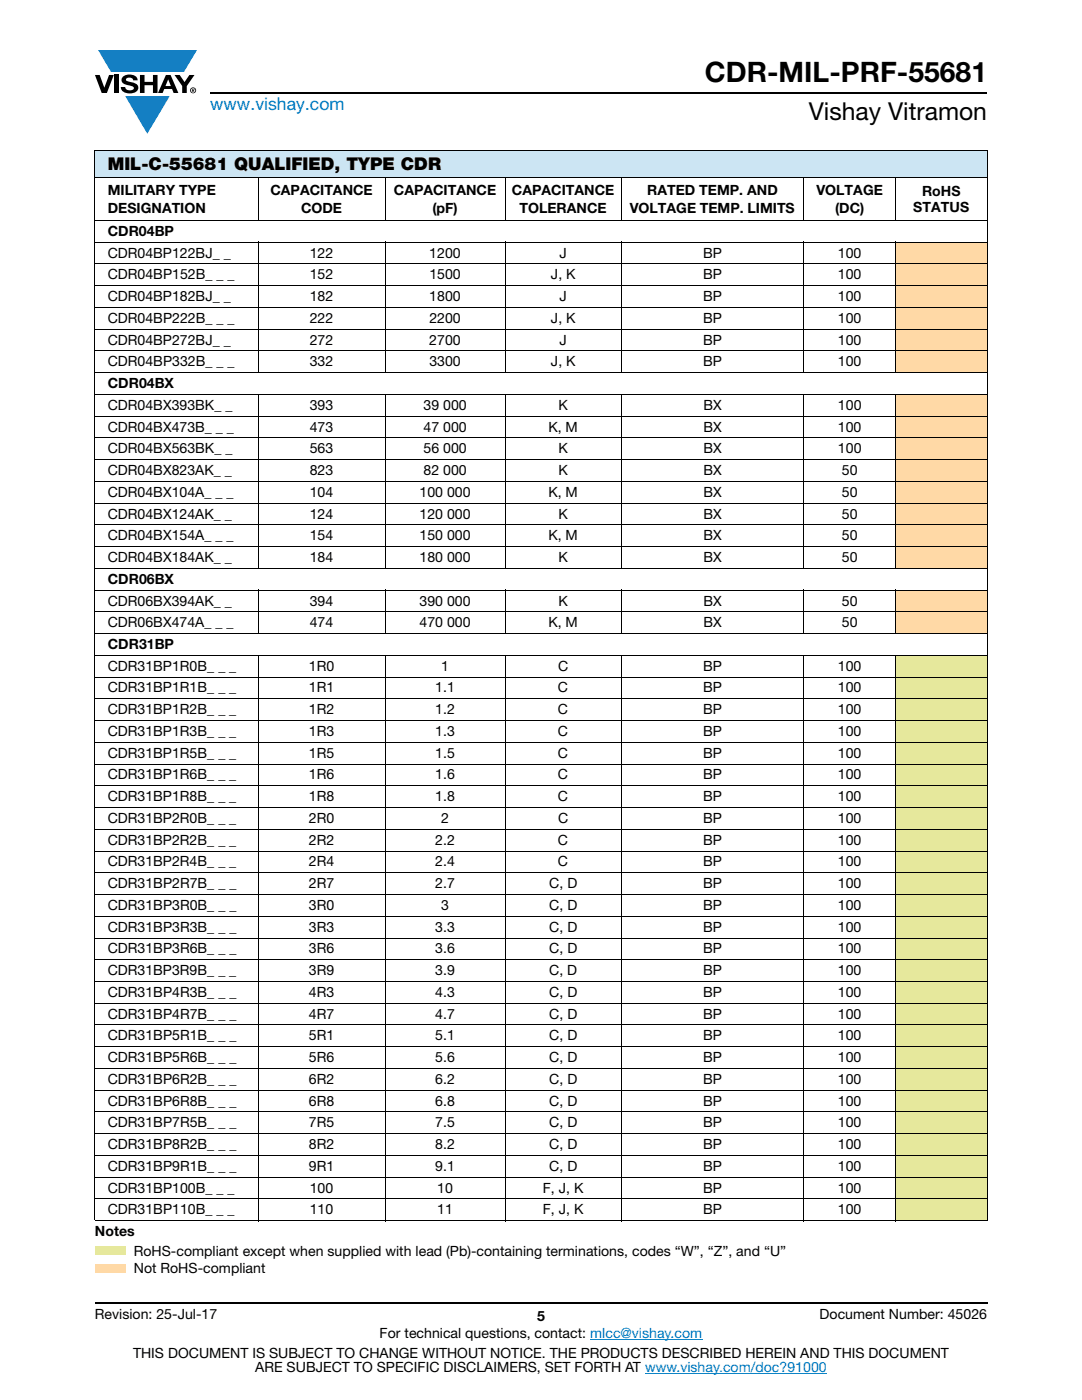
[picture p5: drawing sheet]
<svg xmlns="http://www.w3.org/2000/svg" width="216mm" height="279mm" viewBox="0 0 216 279" stroke-linecap="round" stroke-linejoin="round" font-family="sans-serif">
<defs><g id="words">
<text font-size="5.6" x="140.6" y="16.4">CDR-MIL-PRF-55681</text>
<text font-size="4.9" x="161.4" y="24">Vishay Vitramon</text>
<text font-size="3.5" fill="#007ec4" x="42" y="21.9">www.vishay.com</text>
<text font-size="3.5" x="21.5" y="34">MIL-C-55681 QUALIFIED, TYPE CDR</text>
<g font-size="2.8">
<text x="21.5" y="38.9">MILITARY TYPE</text>
<text x="54" y="38.9">CAPACITANCE</text>
<text x="78.6" y="38.9">CAPACITANCE</text>
<text x="102.1" y="38.9">CAPACITANCE</text>
<text x="129.1" y="38.9">RATED TEMP. AND</text>
<text x="162.9" y="38.9">VOLTAGE</text>
<text x="184" y="39.1">RoHS</text>
<text x="21.5" y="47.1">CDR04BP</text>
<text x="21.5" y="42.4">DESIGNATION</text>
<text x="60.1" y="42.4">CODE</text>
<text x="86.3" y="42.4">(pF)</text>
<text x="103.7" y="42.4">TOLERANCE</text>
<text x="125.6" y="42.4">VOLTAGE TEMP. LIMITS</text>
<text x="166.6" y="42.4">(DC)</text>
<text x="182.2" y="42.2">STATUS</text>
<text x="21.5" y="51.4">CDR04BP122BJ_ _</text>
<text x="61.8" y="51.4">122</text>
<text x="85.7" y="51.4">1200</text>
<text x="111.6" y="51.4">J</text>
<text x="140.3" y="51.4">BP</text>
<text x="167.2" y="51.4">100</text>
<text x="21.5" y="55.8">CDR04BP152B_ _ _</text>
<text x="61.8" y="55.8">152</text>
<text x="85.7" y="55.8">1500</text>
<text x="109.9" y="55.8">J, K</text>
<text x="140.3" y="55.8">BP</text>
<text x="167.2" y="55.8">100</text>
<text x="21.5" y="60.1">CDR04BP182BJ_ _</text>
<text x="21.5" y="64.4">CDR04BP222B_ _ _</text>
<text x="61.8" y="64.4">222</text>
<text x="61.8" y="60.1">182</text>
<text x="85.7" y="60.1">1800</text>
<text x="85.7" y="64.4">2200</text>
<text x="109.9" y="64.4">J, K</text>
<text x="111.6" y="60.1">J</text>
<text x="140.3" y="60.1">BP</text>
<text x="140.3" y="64.4">BP</text>
<text x="167.2" y="60.1">100</text>
<text x="167.2" y="64.4">100</text>
<text x="21.5" y="68.8">CDR04BP272BJ_ _</text>
<text x="61.8" y="68.8">272</text>
<text x="85.7" y="68.8">2700</text>
<text x="111.6" y="68.8">J</text>
<text x="140.3" y="68.8">BP</text>
<text x="167.2" y="68.8">100</text>
<text x="21.5" y="73.1">CDR04BP332B_ _ _</text>
<text x="21.5" y="77.4">CDR04BX</text>
<text x="61.8" y="73.1">332</text>
<text x="85.7" y="73.1">3300</text>
<text x="109.9" y="73.1">J, K</text>
<text x="140.3" y="73.1">BP</text>
<text x="167.2" y="73.1">100</text>
<text x="21.5" y="81.8">CDR04BX393BK_ _</text>
<text x="61.8" y="81.8">393</text>
<text x="84.5" y="81.8">39 000</text>
<text x="111.4" y="81.8">K</text>
<text x="140.4" y="81.8">BX</text>
<text x="167.2" y="81.8">100</text>
<text x="21.5" y="86.1">CDR04BX473B_ _ _</text>
<text x="61.8" y="86.1">473</text>
<text x="84.5" y="86.1">47 000</text>
<text x="109.4" y="86.1">K, M</text>
<text x="140.4" y="86.1">BX</text>
<text x="167.2" y="86.1">100</text>
<text x="21.5" y="90.5">CDR04BX563BK_ _</text>
<text x="21.5" y="94.8">CDR04BX823AK_ _</text>
<text x="61.8" y="90.5">563</text>
<text x="61.8" y="94.8">823</text>
<text x="84.5" y="90.5">56 000</text>
<text x="84.5" y="94.8">82 000</text>
<text x="111.4" y="90.5">K</text>
<text x="111.4" y="94.8">K</text>
<text x="140.4" y="90.5">BX</text>
<text x="140.4" y="94.8">BX</text>
<text x="167.2" y="90.5">100</text>
<text x="168" y="94.8">50</text>
<text x="21.5" y="99.1">CDR04BX104A_ _ _</text>
<text x="61.8" y="99.1">104</text>
<text x="83.7" y="99.1">100 000</text>
<text x="109.4" y="99.1">K, M</text>
<text x="140.4" y="99.1">BX</text>
<text x="168" y="99.1">50</text>
<text x="21.5" y="103.5">CDR04BX124AK_ _</text>
<text x="21.5" y="107.8">CDR04BX154A_ _ _</text>
<text x="61.8" y="107.8">154</text>
<text x="61.8" y="103.5">124</text>
<text x="83.7" y="107.8">150 000</text>
<text x="83.7" y="103.5">120 000</text>
<text x="109.4" y="107.8">K, M</text>
<text x="111.4" y="103.5">K</text>
<text x="140.4" y="107.8">BX</text>
<text x="140.4" y="103.5">BX</text>
<text x="168" y="107.8">50</text>
<text x="168" y="103.5">50</text>
<text x="21.5" y="112.2">CDR04BX184AK_ _</text>
<text x="61.8" y="112.2">184</text>
<text x="83.7" y="112.2">180 000</text>
<text x="111.4" y="112.2">K</text>
<text x="140.4" y="112.2">BX</text>
<text x="168" y="112.2">50</text>
<text x="21.5" y="116.5">CDR06BX</text>
<text x="21.5" y="120.8">CDR06BX394AK_ _</text>
<text x="21.5" y="125.2">CDR06BX474A_ _ _</text>
<text x="61.8" y="125.2">474</text>
<text x="61.8" y="120.8">394</text>
<text x="83.7" y="125.2">470 000</text>
<text x="83.7" y="120.8">390 000</text>
<text x="109.4" y="125.2">K, M</text>
<text x="111.4" y="120.8">K</text>
<text x="140.4" y="125.2">BX</text>
<text x="140.4" y="120.8">BX</text>
<text x="168" y="125.2">50</text>
<text x="168" y="120.8">50</text>
<text x="21.5" y="129.5">CDR31BP</text>
<text x="21.5" y="133.9">CDR31BP1R0B_ _ _</text>
<text x="61.6" y="133.9">1R0</text>
<text x="88" y="133.9">1</text>
<text x="111.3" y="133.9">C</text>
<text x="140.3" y="133.9">BP</text>
<text x="167.2" y="133.9">100</text>
<text x="21.5" y="138.2">CDR31BP1R1B_ _ _</text>
<text x="21.5" y="142.5">CDR31BP1R2B_ _ _</text>
<text x="61.6" y="138.2">1R1</text>
<text x="61.6" y="142.5">1R2</text>
<text x="86.9" y="138.2">1.1</text>
<text x="86.9" y="142.5">1.2</text>
<text x="111.3" y="138.2">C</text>
<text x="111.3" y="142.5">C</text>
<text x="140.3" y="138.2">BP</text>
<text x="140.3" y="142.5">BP</text>
<text x="167.2" y="138.2">100</text>
<text x="167.2" y="142.5">100</text>
<text x="21.5" y="146.9">CDR31BP1R3B_ _ _</text>
<text x="61.6" y="146.9">1R3</text>
<text x="86.9" y="146.9">1.3</text>
<text x="111.3" y="146.9">C</text>
<text x="140.3" y="146.9">BP</text>
<text x="167.2" y="146.9">100</text>
<text x="21.5" y="151.2">CDR31BP1R5B_ _ _</text>
<text x="21.5" y="155.6">CDR31BP1R6B_ _ _</text>
<text x="61.6" y="151.2">1R5</text>
<text x="61.6" y="155.6">1R6</text>
<text x="86.9" y="151.2">1.5</text>
<text x="86.9" y="155.6">1.6</text>
<text x="111.3" y="151.2">C</text>
<text x="111.3" y="155.6">C</text>
<text x="140.3" y="151.2">BP</text>
<text x="140.3" y="155.6">BP</text>
<text x="167.2" y="151.2">100</text>
<text x="167.2" y="155.6">100</text>
<text x="21.5" y="159.9">CDR31BP1R8B_ _ _</text>
<text x="61.6" y="159.9">1R8</text>
<text x="86.9" y="159.9">1.8</text>
<text x="111.3" y="159.9">C</text>
<text x="140.3" y="159.9">BP</text>
<text x="167.2" y="159.9">100</text>
<text x="21.5" y="164.2">CDR31BP2R0B_ _ _</text>
<text x="61.6" y="164.2">2R0</text>
<text x="88" y="164.2">2</text>
<text x="111.3" y="164.2">C</text>
<text x="140.3" y="164.2">BP</text>
<text x="167.2" y="164.2">100</text>
<text x="21.5" y="168.6">CDR31BP2R2B_ _ _</text>
<text x="21.5" y="172.9">CDR31BP2R4B_ _ _</text>
<text x="61.6" y="168.6">2R2</text>
<text x="61.6" y="172.9">2R4</text>
<text x="86.9" y="168.6">2.2</text>
<text x="86.9" y="172.9">2.4</text>
<text x="111.3" y="168.6">C</text>
<text x="111.3" y="172.9">C</text>
<text x="140.3" y="168.6">BP</text>
<text x="140.3" y="172.9">BP</text>
<text x="167.2" y="168.6">100</text>
<text x="167.2" y="172.9">100</text>
<text x="21.5" y="177.2">CDR31BP2R7B_ _ _</text>
<text x="61.7" y="177.2">2R7</text>
<text x="86.9" y="177.2">2.7</text>
<text x="109.6" y="177.2">C, D</text>
<text x="140.3" y="177.2">BP</text>
<text x="167.2" y="177.2">100</text>
<text x="21.5" y="181.6">CDR31BP3R0B_ _ _</text>
<text x="21.5" y="185.9">CDR31BP3R3B_ _ _</text>
<text x="61.7" y="181.6">3R0</text>
<text x="61.7" y="185.9">3R3</text>
<text x="86.9" y="185.9">3.3</text>
<text x="88" y="181.6">3</text>
<text x="109.6" y="185.9">C, D</text>
<text x="109.6" y="181.6">C, D</text>
<text x="140.3" y="185.9">BP</text>
<text x="140.3" y="181.6">BP</text>
<text x="167.2" y="185.9">100</text>
<text x="167.2" y="181.6">100</text>
<text x="21.5" y="190.3">CDR31BP3R6B_ _ _</text>
<text x="61.7" y="190.3">3R6</text>
<text x="86.9" y="190.3">3.6</text>
<text x="109.6" y="190.3">C, D</text>
<text x="140.3" y="190.3">BP</text>
<text x="167.2" y="190.3">100</text>
<text x="21.5" y="194.6">CDR31BP3R9B_ _ _</text>
<text x="61.6" y="194.6">3R9</text>
<text x="86.8" y="194.6">3.9</text>
<text x="109.6" y="194.6">C, D</text>
<text x="140.3" y="194.6">BP</text>
<text x="167.2" y="194.6">100</text>
<text x="21.5" y="198.9">CDR31BP4R3B_ _ _</text>
<text x="21.5" y="203.3">CDR31BP4R7B_ _ _</text>
<text x="61.7" y="198.9">4R3</text>
<text x="61.7" y="203.3">4R7</text>
<text x="86.9" y="198.9">4.3</text>
<text x="86.9" y="203.3">4.7</text>
<text x="109.6" y="198.9">C, D</text>
<text x="109.6" y="203.3">C, D</text>
<text x="140.3" y="198.9">BP</text>
<text x="140.3" y="203.3">BP</text>
<text x="167.2" y="198.9">100</text>
<text x="167.2" y="203.3">100</text>
<text x="21.5" y="207.6">CDR31BP5R1B_ _ _</text>
<text x="61.7" y="207.6">5R1</text>
<text x="86.9" y="207.6">5.1</text>
<text x="109.6" y="207.6">C, D</text>
<text x="140.3" y="207.6">BP</text>
<text x="167.2" y="207.6">100</text>
<text x="21.5" y="212">CDR31BP5R6B_ _ _</text>
<text x="61.7" y="212">5R6</text>
<text x="86.9" y="212">5.6</text>
<text x="109.6" y="212">C, D</text>
<text x="140.3" y="212">BP</text>
<text x="167.2" y="212">100</text>
<text x="21.5" y="216.3">CDR31BP6R2B_ _ _</text>
<text x="21.5" y="220.7">CDR31BP6R8B_ _ _</text>
<text x="61.7" y="216.3">6R2</text>
<text x="61.7" y="220.7">6R8</text>
<text x="86.9" y="216.3">6.2</text>
<text x="86.9" y="220.7">6.8</text>
<text x="109.6" y="216.3">C, D</text>
<text x="109.6" y="220.7">C, D</text>
<text x="140.3" y="216.3">BP</text>
<text x="140.3" y="220.7">BP</text>
<text x="167.2" y="216.3">100</text>
<text x="167.2" y="220.7">100</text>
<text x="21.5" y="225">CDR31BP7R5B_ _ _</text>
<text x="61.7" y="225">7R5</text>
<text x="86.9" y="225">7.5</text>
<text x="109.6" y="225">C, D</text>
<text x="140.3" y="225">BP</text>
<text x="167.2" y="225">100</text>
<text x="21.5" y="229.3">CDR31BP8R2B_ _ _</text>
<text x="21.5" y="233.7">CDR31BP9R1B_ _ _</text>
<text x="61.7" y="229.3">8R2</text>
<text x="61.7" y="233.7">9R1</text>
<text x="86.9" y="229.3">8.2</text>
<text x="86.9" y="233.7">9.1</text>
<text x="109.6" y="229.3">C, D</text>
<text x="109.6" y="233.7">C, D</text>
<text x="140.3" y="229.3">BP</text>
<text x="140.3" y="233.7">BP</text>
<text x="167.2" y="229.3">100</text>
<text x="167.2" y="233.7">100</text>
<text x="21.5" y="238">CDR31BP100B_ _ _</text>
<text x="61.8" y="238">100</text>
<text x="87.2" y="238">10</text>
<text x="108.3" y="238">F, J, K</text>
<text x="140.3" y="238">BP</text>
<text x="167.2" y="238">100</text>
<text x="21.5" y="242.4">CDR31BP110B_ _ _</text>
<text x="61.8" y="242.4">110</text>
<text x="87.2" y="242.4">11</text>
<text x="108.3" y="242.4">F, J, K</text>
<text x="140.3" y="242.4">BP</text>
<text x="167.2" y="242.4">100</text>
<text x="18.9" y="246.7">Notes</text>
<text x="26.7" y="250.6">RoHS-compliant except when supplied with lead (Pb)-containing terminations, codes “W”, “Z”, and “U”</text>
<text x="26.7" y="254.1">Not RoHS-compliant</text>
<text x="18.9" y="263.3">Revision: 25-Jul-17</text>
<text x="107.2" y="263.6">5</text>
<text x="163.6" y="263.3">Document Number: 45026</text>
<text x="75.8" y="267.1">For technical questions, contact: mlcc@vishay.com</text>
<text x="26.5" y="271">THIS DOCUMENT IS SUBJECT TO CHANGE WITHOUT NOTICE. THE PRODUCTS DESCRIBED HEREIN AND THIS DOCUMENT</text>
<text x="50.9" y="273.8">ARE SUBJECT TO SPECIFIC DISCLAIMERS, SET FORTH AT www.vishay.com/doc?91000</text>
</g>
</g></defs>
<g fill="#147fc3">
<path d="M19.6 10h19.7l-2.6 4.3h-1.1h-13.5z"/>
<path d="M25 19.2h8.9l-4.5 7.5z"/>
</g>
<g fill="#000">
<path d="M18.9 15h1l.9 2.5 1-2.5h.9l-1.4 3.6h-1zM22.9 15h.9v3.6h-.9zM24.6 15.3a2.1 2.1 0 0 1 2.8 .3l.1 .4h-.9a.79 .79 0 0 0-.7-.5 .79 .79 0 0 0-.8 .4l.3 .3 1 .2a1.08 1.08 0 0 1 1.2 1 1.08 1.08 0 0 1-1.1 1.2 1.73 1.73 0 0 1-2.4-1.2h.9a.96 .96 0 0 0 .8 .6 .96 .96 0 0 0 .9-.4 1.31 1.31 0 0 0-1.2-.6 1.03 1.03 0 0 1-1.1-.6 1.03 1.03 0 0 1 .2-1.1zM27.9 15h.9v1.3h1.7v-1.3h.9v3.6h-.9v-1.6h-1.7v1.6h-.9zM34.8 15h1.1l.9 1.4 1-1.4h1l-1.5 2.2v1.4h-.9v-1.4z"/>
<path d="M33.6 15.9l.5 1.3h-1.1zM33.1 15l-1.6 3.6h1l.3-.8h1.5l.3 .8h1l-1.6-3.6z"/>
<path d="M38.4 17.8h.2v.2h-.2zM38.3 17.7v.7h.1v-.3l.4 .3-.2-.3 .2-.2-.1-.2z"/>
<path d="M38.1 18a.46 .46 0 0 1 .9 0 .46 .46 0 0 1-.9 0zM37.9 18a.6 .6 0 0 0 1.2 0 .6 .6 0 0 0-1.2 0z"/>
</g>
<path d="M42 18.6h155M18.9 260h178.1" fill="none" stroke="#000" stroke-width=".36"/>
<path d="M117.8 267.3h22.3M128.7 274h36.3" fill="none" stroke="#007ec4" stroke-width=".2"/>
<g fill="#ffd9a6">
<path d="M178.7 48.3h18.3v4.4h-18.3z"/>
<path d="M178.7 52.7h18.3v4.3h-18.3z"/>
<path d="M178.7 57h18.3v4.4h-18.3z"/>
<path d="M178.7 61.4h18.3v4.3h-18.3z"/>
<path d="M178.7 65.7h18.3v4.3h-18.3z"/>
<path d="M178.7 70h18.3v4.4h-18.3z"/>
<path d="M178.7 78.7h18.3v4.4h-18.3z"/>
<path d="M178.7 83.1h18.3v4.3h-18.3z"/>
<path d="M178.7 87.4h18.3v4.3h-18.3z"/>
<path d="M178.7 91.7h18.3v4.4h-18.3z"/>
<path d="M178.7 96.1h18.3v4.3h-18.3z"/>
<path d="M178.7 100.4h18.3v4.4h-18.3z"/>
<path d="M178.7 104.8h18.3v4.3h-18.3z"/>
<path d="M178.7 109.1h18.3v4.3h-18.3z"/>
<path d="M178.7 117.8h18.3v4.3h-18.3z"/>
<path d="M178.7 122.1h18.3v4.3h-18.3z"/>
</g>
<g fill="#e6e89c">
<path d="M178.7 130.8h18.3v4.3h-18.3z"/>
<path d="M178.7 135.1h18.3v4.4h-18.3z"/>
<path d="M178.7 139.5h18.3v4.3h-18.3z"/>
<path d="M178.7 143.8h18.3v4.3h-18.3z"/>
<path d="M178.7 148.1h18.3v4.4h-18.3z"/>
<path d="M178.7 152.5h18.3v4.3h-18.3z"/>
<path d="M178.7 156.8h18.3v4.4h-18.3z"/>
<path d="M178.7 161.2h18.3v4.3h-18.3z"/>
<path d="M178.7 165.5h18.3v4.3h-18.3z"/>
<path d="M178.7 169.8h18.3v4.4h-18.3z"/>
<path d="M178.7 174.2h18.3v4.3h-18.3z"/>
<path d="M178.7 178.5h18.3v4.4h-18.3z"/>
<path d="M178.7 182.9h18.3v4.3h-18.3z"/>
<path d="M178.7 187.2h18.3v4.3h-18.3z"/>
<path d="M178.7 191.5h18.3v4.4h-18.3z"/>
<path d="M178.7 195.9h18.3v4.3h-18.3z"/>
<path d="M178.7 200.2h18.3v4.4h-18.3z"/>
<path d="M178.7 204.6h18.3v4.3h-18.3z"/>
<path d="M178.7 208.9h18.3v4.3h-18.3z"/>
<path d="M178.7 213.2h18.3v4.4h-18.3z"/>
<path d="M178.7 217.6h18.3v4.3h-18.3z"/>
<path d="M178.7 221.9h18.3v4.4h-18.3z"/>
<path d="M178.7 226.3h18.3v4.3h-18.3z"/>
<path d="M178.7 230.6h18.3v4.3h-18.3z"/>
<path d="M178.7 234.9h18.3v4.4h-18.3z"/>
<path d="M178.7 239.3h18.3v4.3h-18.3z"/>
</g>
<path d="M18.9 30h178.1v5.5h-178.1z" fill="#cce5f3"/>
<path d="M18.9 248.7h6.1v1.8h-6.1z" fill="#e6e89c"/>
<path d="M19.1 248.9h5.9" fill="none" stroke="#e6e89c" stroke-width=".36"/>
<path d="M24.6 248.9h.4v1.6h-.4z" fill="#e6e89c"/>
<path d="M18.9 250.3h5.9" fill="none" stroke="#e6e89c" stroke-width=".36"/>
<path d="M18.9 248.7h.4v1.6h-.4z" fill="#e6e89c"/>
<path d="M18.9 252.2h6.1v1.8h-6.1z" fill="#ffd9a6"/>
<path d="M19 252.3h5.9" fill="none" stroke="#ffd9a6" stroke-width=".2"/>
<path d="M24.8 252.3h.1v1.7h-.1z" fill="#ffd9a6"/>
<path d="M18.9 253.9h5.9" fill="none" stroke="#ffd9a6" stroke-width=".2"/>
<path d="M18.9 252.3h.2v1.6h-.2z" fill="#ffd9a6"/>
<g fill="none" stroke="#000" stroke-width=".2">
<path d="M18.9 30h178.1M18.9 35.5h178.1M18.9 30.1v213.4M51.5 35.4v8.7M76.8 35.4v8.7M100.8 35.4v8.7M124 35.4v8.7M160.4 35.4v8.7M178.7 35.4v8.7M197 30.1v213.4M18.9 44h178.1M18.9 48.3h178.1"/>
<path d="M18.9 52.7h178.1M18.9 57h178.1M51.5 48.2v26.3M76.8 48.2v26.3M100.8 48.2v26.3M124 48.2v26.3M160.4 48.2v26.3M178.7 48.2v26.3M18.9 61.4h178.1M18.9 65.7h178.1M18.9 70h178.1M18.9 74.4h178.1"/>
<path d="M18.9 78.7h178.1M51.5 78.6v34.9M76.8 78.6v34.9M100.8 78.6v34.9M124 78.6v34.9M160.4 78.6v34.9M178.7 78.6v34.9M18.9 83.1h178.1M18.9 87.4h178.1M18.9 91.7h178.1M18.9 96.1h178.1M18.9 100.4h178.1"/>
<path d="M18.9 104.8h178.1M18.9 109.1h178.1M18.9 113.4h178.1M18.9 117.8h178.1M51.5 117.7v8.8M76.8 117.7v8.8M100.8 117.7v8.8M124 117.7v8.8M160.4 117.7v8.8M178.7 117.7v8.8M18.9 122.1h178.1M18.9 126.4h178.1"/>
<path d="M18.9 130.8h178.1M18.9 135.1h178.1M18.9 139.5h178.1M51.5 130.7v113M76.8 130.7v113M100.8 130.7v113M124 130.7v113M160.4 130.7v113M178.7 130.7v113M18.9 143.8h178.1M18.9 148.1h178.1M18.9 152.5h178.1"/>
<path d="M18.9 156.8h178.1M18.9 161.2h178.1M18.9 165.5h178.1M18.9 169.8h178.1M18.9 174.2h178.1M18.9 178.5h178.1M18.9 182.9h178.1M18.9 187.2h178.1M18.9 191.5h178.1M18.9 195.9h178.1M18.9 200.2h178.1M18.9 204.6h178.1"/>
<path d="M18.9 208.9h178.1M18.9 213.2h178.1M18.9 217.6h178.1M18.9 221.9h178.1M18.9 226.3h178.1M18.9 230.6h178.1M18.9 234.9h178.1M18.9 239.3h178.1M18.9 243.6h178.1"/>
</g>
<use href="#words"/>
</svg>
